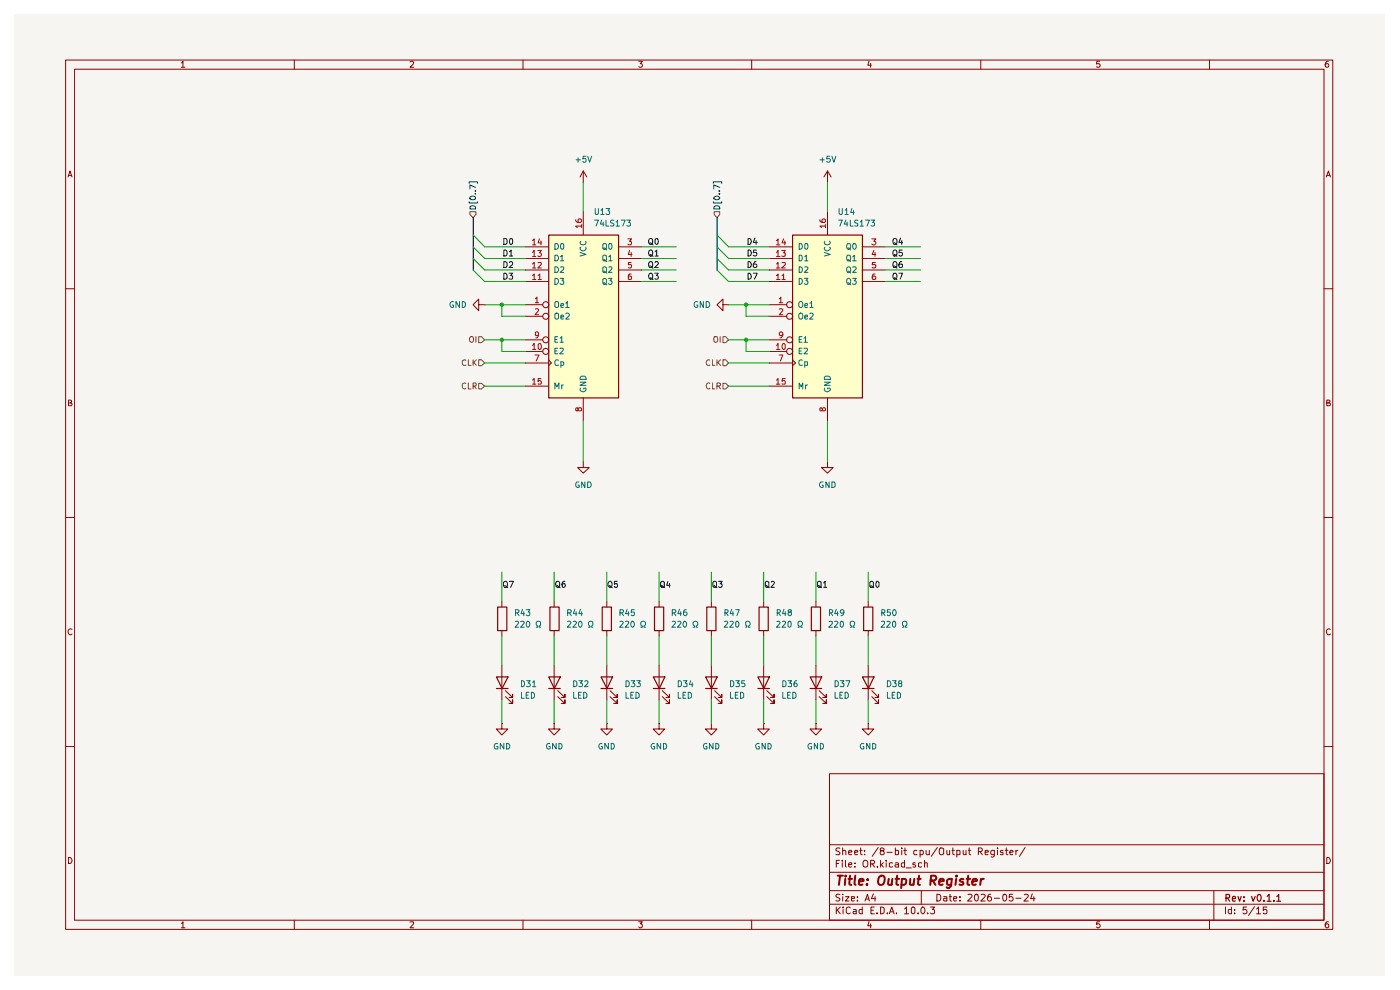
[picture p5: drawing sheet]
<svg xmlns="http://www.w3.org/2000/svg" width="297mm" height="210mm" viewBox="0 0 297 210" stroke-linecap="round" stroke-linejoin="round" font-family="sans-serif">
<path d="M3 3h290.7v203.9h-290.7z" fill="#f6f5f1"/>
<g fill="none" stroke="#8f0000" stroke-width=".21">
<path d="M13.9 12.7h268.8v184.4h-268.8zM15.8 14.7h265.1v180.5h-265.1zM38.5 13.3h.1l.2-.3v1.3M38.5 14.3h.7M62.4 12.7v2M87 13.2l.5-.2 .3 .2-.1 .4-.7 .7h.8M111 12.7v2M135.5 13h.8l-.5 .5 .4 .1v.6h-.7M159.5 12.7v2M184.4 12.9l-.3 .9h.8M184.7 13.4v.9M208.1 12.7v2"/>
<path d="M233.3 13h-.6l-.1 .6h.7v.6h-.7M256.6 12.7v2M281.8 13a.71 .71 0 0 0-.7 .5 .71 .71 0 0 0 .3 .8l.4-.1v-.6l-.4-.1-.3 .3M14.4 37.5l.5-1.2 .4 1.2M14.5 37.2h.7M281.4 37.5l.4-1.2 .4 1.2M281.5 37.2h.6M13.9 61.3h1.9M280.9 61.3h1.8M14.5 85.5h.4l.3-.3-.2-.3h-.5v1.2h.6l.2-.5-.4-.1M281.5 85.5h.4l.2-.3-.1-.3h-.5v1.2h.6l.1-.5-.3-.1M13.9 109.8h1.9"/>
<path d="M280.9 109.8h1.8M15.3 133.5a.59 .59 0 0 0-.9 .5 .59 .59 0 0 0 .8 .6l.1-.1M282.2 133.5a.59 .59 0 0 0-.8 .5 .59 .59 0 0 0 .7 .6l.1-.1M13.9 158.4h1.9M280.9 158.4h1.8M176 164.1h104.9v31.1h-104.9zM176 179.2h104.9M178.2 180l-.6-.1-.3 .2 .1 .4 .8 .4-.1 .3h-.8M178.8 179.9v1.4M182.6 179.9v1.2l.3 .2M186.3 179.8l-1.3 1.8M189.9 179.9v1.4"/>
<path d="M191.3 179.9v.1M192 179.9v1.2l.3 .2M198.8 179.8l-1.2 1.8M202.1 179.9v1.2l.4 .2M205.6 179.9v1.2l.3 .2M211.6 179.9v.1M213.5 179.9v1.2l.3 .2M217.5 179.8l-1.2 1.8M14.5 181.9a.65 .65 0 0 1 .8 .6 .65 .65 0 0 1-.8 .7zM38.5 195.9l.3-.4v1.3M38.5 196.8h.7M62.4 195.2v1.9"/>
<path d="M87 195.6l.7-.1 .1 .3-.8 1h.8M111 195.2v1.9M135.5 195.5h.8l-.5 .5 .5 .2-.1 .5-.5 .1-.2-.2M159.5 195.2v1.9M176 191.8h104.9M176 188.9h104.9M176 185h104.9M177.4 192.4v1.4M177.4 183.2h.5M177.6 193l.7 .8M178.1 182.5h-.7v1.4M178.2 189.8h-.8l-.1 .3 .8 .4 .1 .4-.3 .2-.6-.1"/>
<path d="M178.3 192.4l-.9 .8M178.7 182.5v.2M178.7 183v.9M178.8 189.7v.1M178.8 180.5l.4-.1 .2 .1v.8M178.8 190.2v.9M178.9 192.4v.2M178.9 192.9v.9M179.4 190.2h.7l-.7 .9h.7M179.4 182.5v1.3l.1 .1M180 183.4l.7-.1-.2-.3-.5 .2v.6l.3 .1 .3-.1M180 180.8l.7-.1-.2-.3-.5 .1v.6l.3 .2 .3-.1"/>
<path d="M180.4 192.6l-.4-.2-.5 .3 .1 1 .4 .1 .4-.1M180.6 190.6l.7-.1-.1-.3h-.6v.8h.6M181.1 192.9h.5v.9M181.3 180.8l.7-.1-.2-.3h-.3l-.2 .1v.6l.2 .2 .4-.1M181.4 183.8v.1M181.4 183.1v.1M181.6 193.2l-.5 .1-.1 .2 .1 .3h.5M181.9 191v.1M181.9 190.2v.2M182.4 180.4h.5M182.9 192.9h-.5l-.2 .7a.45 .45 0 0 0 .7 .2M182.9 192.4v1.4"/>
<path d="M183.2 182.7l.5-.2a.75 .75 0 0 1 .4 .8 .75 .75 0 0 1-.7 .6l-.1-.1a.99 .99 0 0 1-.1-1.1zM183.4 181.2v.1M183.4 180.5h.1M183.5 191.1l.5-1.4 .4 1.4M183.7 190.7h.7M184.4 195.4l-.3 1h.8M184.7 183.3h.6l.2-.3v-.3l-.2-.2h-.6v1.4M184.7 196v.8M184.8 193.1h.5M185 183.3l.5 .6M185.3 189.6l-.4 1h.9M185.5 192.4h-.7v1.4h.7"/>
<path d="M185.6 190.2v.9M186 193.7v.1M186.1 183.8v.1M186.8 192.4h.4l.4 .3v.8l-.4 .3h-.4zM186.8 182.5v1.4M187 180.5h-.2l-.1-.3 .1-.2a.48 .48 0 0 1 .8 .2l-.2 .3h-.6a.47 .47 0 0 0 .1 .8 .47 .47 0 0 0 .7-.2l-.1-.5-.3-.1M187 183.4l.4 .5M187.4 183l-.6 .5M188 182.5v.2M188 183v.9M188.2 180.8h1.1M188.3 193.7v.1"/>
<path d="M188.7 193.8l.5-1.4 .5 1.4M188.8 193.4h.7M189.4 183.1h-.7v.7h.7M189.9 183.1l.5-.1 .2 .2v.7M189.9 180.5h.7v.7h-.7M190.2 193.7v.1M190.6 183.3l-.7 .1v.2l.2 .3 .5-.1M191.3 180.4v.9M191.7 180.4h.6M191.9 192.8l.4-.4v1.4M191.9 183.1l-.4-.1-.3 .3 .1 .5h.6M191.9 193.8h.8"/>
<path d="M191.9 182.5v1.4M192.2 184.1h1.1M193.3 192.7l.4-.3 .4 .3v.9l-.3 .2-.5-.2zM194.2 183.1h-.5v.3h.4l.2 .4-.2 .1-.4-.1M194.5 180.5l-.4-.1-.3 .2 .1 .6h.6M194.8 193.7v.1M195.2 180.5l.4-.1 .3 .2-.1 .6h-.6M195.2 180.4v1.4M195.4 188.9v2.9M195.5 183.1h-.6v.7h.6M195.7 192.4h.2a.8 .8 0 0 1 .3 .8 .8 .8 0 0 1-.5 .6 .89 .89 0 0 1 0-1.4zM196.1 183.1h.6v.8"/>
<path d="M196.1 182.5v1.4M196.5 180.4v.7l.2 .2 .4-.1M196.8 193.7v.1M197.1 180.4v.9M197.4 192.4h.8l-.4 .5 .4 .2v.6l-.2 .1h-.4l-.2-.1M198.7 189.7a.73 .73 0 0 1 .9 .7 .73 .73 0 0 1-.9 .7zM199.3 180l.3-.1 .6 .1v1.1l-.3 .2-.6-.2zM200.2 190.2h.6l.1 .9M200.9 190.5l-.7 .1v.4h.7M200.9 180.4v.7l.1 .2 .5-.1M201.4 190.2h.5M201.5 180.4v.9"/>
<path d="M201.5 189.7v1.3l.4 .1M202 180.4h.5M202.3 190.6l.7-.1-.1-.3h-.5l-.1 .2v.6l.2 .1 .4-.1M203 180.5h.7v.7h-.7M203 180.4v1.4M203.7 191v.1M203.7 190.2v.2M204.3 180.4v.7l.2 .2 .4-.1M204.9 180.4v.9M205.4 189.8l.5-.1 .3 .4-.9 1h.9M205.4 180.4h.5M206.9 189.8h.5a1.01 1.01 0 0 1-.2 1.3 .87 .87 0 0 1-.3-1.3z"/>
<path d="M207.6 180.6h.5l.3-.2v-.3l-.3-.2h-.5v1.4M207.9 180.6l.5 .7M208.1 195.2v1.9M208.1 189.8h.8l.1 .3-.9 1h.9M209 180.8l.7-.1-.1-.2h-.6v.7h.6M210.2 189.7a.57 .57 0 0 0-.7 .6v.6l.3 .2h.3l.2-.2v-.4l-.2-.3h-.3l-.3 .3M210.9 180.4v1.2a.45 .45 0 0 1-.6 .1M210.9 180.5l-.4-.1-.3 .2 .1 .6h.6M210.9 190.5h1.1M211.6 180.4v.9M212.8 189.8l.3-.1a.73 .73 0 0 1 .5 .7 .73 .73 0 0 1-.5 .7l-.3-.1-.1-.5zM212.8 180.5l-.3-.1-.3 .1 .1 .3 .5 .1v.3h-.6"/>
<path d="M213.2 180.4h.6M214.2 180.8l.7-.1-.1-.3h-.4l-.2 .1v.6l.2 .2 .4-.1M214.8 189.7h-.6l-.1 .7 .6-.2 .2 .3v.4l-.2 .2-.6-.1M215.5 190.5h1.1M215.5 180.4v.9M215.9 180.4l-.4 .2M217.3 189.8h.8v.3l-.9 1h.9M219 189.6l-.4 1h1M219.3 190.2v.9M233.3 195.5h-.6l-.1 .6 .2-.1h.3l.3 .2v.3l-.3 .3h-.3l-.2-.2M256.6 195.2v1.9M257.5 188.9v6.3"/>
<path d="M260 192.4v1.4M261.2 192.9h-.5l-.1 .3v.4l.2 .2h.4M261.2 192.4v1.4M261.9 193.7v.1M261.9 192.9v.2M264.5 192.4h-.7l-.1 .7 .2-.2 .5 .1 .1 .6-.3 .2h-.3l-.2-.1M266.1 192.3l-1.2 1.9M266.6 192.8l.4-.4v1.4M266.6 193.8h.8M268.8 192.4h-.8v.7l.2-.2 .5 .1 .1 .7-.3 .1h-.3l-.2-.1M281.5 181.9a.65 .65 0 0 1 .7 .6 .65 .65 0 0 1-.7 .7zM281.8 195.5h-.4l-.3 .5v.5l.3 .3 .4-.1v-.7h-.4l-.3 .2"/>
</g>
<g fill="none" stroke="#8f0000" stroke-width=".25">
<path d="M260.1 190.5l.7-.1 .1-.6-.8-.1v1.5M260.4 190.5l.5 .7M261.4 190.7l.7-.1-.1-.4h-.5l-.1 .7 .2 .3 .4-.1M262.6 190.2l.4 1 .3-1M263.9 191v.2M263.9 190.2v.2M265.5 190.2l.3 1 .5-1M266.9 189.8l.1-.1a.76 .76 0 0 1 .6 .8 .76 .76 0 0 1-.6 .7 1.01 1.01 0 0 1-.1-1.4zM268.1 191v.2M268.8 190.2l.4-.5v1.5M268.8 191.2h.9M270.3 191v.2"/>
<path d="M270.8 190.2l.5-.5v1.5M270.8 191.2h.9"/>
</g>
<g fill="none" stroke="#8f0000" stroke-width=".42">
<path d="M177.7 185.8h1.1M178.2 185.8l-.2 1.9M179.3 186.4l-.1 1.3M179.4 185.8v.1M180 186.4h.8M180.3 185.8l-.1 1.6 .4 .3M181.4 185.8l-.1 1.6 .2 .3M182.2 187l1-.1-.1-.4a.6 .6 0 0 0-.8 .2v.9h.7M184 187.5l-.1 .2-.1-.1 .2-.1-.1 .2M184.1 186.5v.2M186.5 186a.7 .7 0 0 1 1.1 0 1.36 1.36 0 0 1-.6 1.7l-.5-.1a1.33 1.33 0 0 1 0-1.6zM188.5 186.4l-.1 1a.49 .49 0 0 0 .8 .1"/>
<path d="M189.3 186.4l-.2 1.3M190 186.4h.7M190.3 185.8l-.1 1.6 .4 .3M191.3 186.5a.6 .6 0 0 1 1 .3l-.1 .6a.65 .65 0 0 1-.9 .2M191.3 186.4l-.1 2M193.1 186.4l-.1 1.2 .5 .1 .3-.2M194 186.4l-.2 1.3M194.6 186.4h.7M195 185.8l-.3 1.6 .5 .3M197.4 186.8l1-.1 .2-.3-.1-.5-.2-.1h-.8l-.1 1.9M197.9 186.8l.6 .9M199.2 187l1-.1-.1-.4a.6 .6 0 0 0-.8 .2v.9h.7"/>
<path d="M201.9 186.4l-.1 1.6-.5 .4h-.3l-.2-.2M201.9 186.5a.72 .72 0 0 0-1 .3v.7l.3 .2 .6-.1M202.9 186.4l-.2 1.3M202.9 185.8v.1l.1-.1h-.1v.1M204.4 186.5a.48 .48 0 0 0-.8 .3l.3 .2 .4 .1 .1 .3a.6 .6 0 0 1-.9 .2M205.1 186.4h.7M205.4 185.8l-.2 1.6 .4 .3M206.2 187l1.1-.1-.1-.4a.6 .6 0 0 0-.9 .2v.9h.7M208.1 186.4l-.2 1.3M208.7 186.4l-.4 .1-.2 .3"/>
</g>
<g fill="#ffffc9">
<path d="M116.4 49.8h14.8v34.6h-14.8z"/>
<path d="M168.1 49.8h14.8v34.6h-14.8z"/>
</g>
<path d="M153.4 71.4h.6l.6 .7-.6 .6h-.6z" fill="#f6f5f1"/>
<g fill="none" stroke="#7c6100" stroke-width=".21">
<path d="M152.8 71.4v1.2M153.4 71.4h.6l.6 .7-.6 .6h-.6z"/>
<circle cx="151.8" cy="72" r=".58"/>
</g>
<path d="M153.4 64.6v-1.1l-1.3 1.1 1.3 1.3v-1.3h1.2M154.6 64.6h.1" fill="none" stroke="#8f0000" stroke-width=".21"/>
<g fill="none" stroke="#0c0c0c" stroke-width=".21">
<path d="M137.7 50.8l.5-.2a.86 .86 0 0 1 0 1.3 .46 .46 0 0 1-.6-.5zM137.7 53.2l.5-.2a.86 .86 0 0 1 0 1.3 .46 .46 0 0 1-.6-.4zM137.9 51.5l.7 .4M137.9 54l.7 .4M139 53.4l.3-.4v1.3M139 54.3h.7M139.1 50.7l.3-.1a.78 .78 0 0 1-.2 1.3l-.2-.3zM158.7 57.9a.64 .64 0 0 1 .7 .7 .64 .64 0 0 1-.7 .6zM158.7 55.5a.64 .64 0 0 1 .7 .6 .64 .64 0 0 1-.7 .7zM158.7 50.6a.64 .64 0 0 1 .7 .6 .64 .64 0 0 1-.7 .7zM158.7 53a.64 .64 0 0 1 .7 .7 .64 .64 0 0 1-.7 .6zM159.8 57.9h.8l-.5 1.3"/>
<path d="M160.1 50.5l-.3 .9h.8M160.4 55.5a.72 .72 0 0 0-.6 .5 .72 .72 0 0 0 .3 .8l.4-.1a.42 .42 0 0 0-.1-.6 .42 .42 0 0 0-.5 0l-.1 .2M160.4 51v.9M160.5 53h-.6l-.1 .6 .6-.1 .2 .6-.3 .2-.5-.2"/>
</g>
<path d="M151.5 44.9h1.2v.6l-.6 .7-.6-.7z" fill="#f6f5f1"/>
<path d="M151.5 44.9h1.2v.6l-.6 .7-.6-.7z" fill="none" stroke="#7c6100" stroke-width=".21"/>
<path d="M151.3 38.9v-.3h1.8v.3M152.7 39.7l-1.3-.5v.9M151.3 42.8v.2h1.8v-.2M151.4 41.9a.71 .71 0 0 1 .7-.3 .71 .71 0 0 1 .6 .4 .71 .71 0 0 1-.7 .4 .71 .71 0 0 1-.6-.5zM151.6 43.7h.9l.2 .6h-1.3zM152.5 41.1h.2M152.5 40.5h.2" fill="none" stroke="#00008f" stroke-width=".21"/>
<g fill="none" stroke="#8f0000" stroke-width=".21">
<path d="M175.6 38.7h.1M175.6 36.3l-.8 1.2M175.6 36.3l.7 1.2M175.6 36.3v2.4M111.5 52.4h4.9M111.5 54.8h4.9M111.5 57.3h4.9M111.5 59.7h4.9M123.7 44.9v4.9M131.2 52.4h4.9M131.2 54.8h4.9M131.2 57.3h4.9"/>
<path d="M131.2 59.7h4.9M101.6 64.6v-1.1l-1.2 1.1 1.2 1.3v-1.3h1.2M102.8 64.6h.1M111.5 64.6h3.6M111.5 67.1h3.6M111.5 77h4.9M111.5 72.1h3.6M111.5 74.5h3.6M116.4 76.3l.6 .7-.6 .6M111.5 81.9h4.9M123.7 97.9v1.3h1.3l-1.3 1.2-1.2-1.2h1.2M123.7 97.9h.1"/>
<path d="M123.7 84.4v4.9M106.5 127.5v1.2M106.5 133.7v1.2M117.6 127.5v1.2M117.6 133.7v1.2M128.7 127.5v1.2M128.7 133.7v1.2M139.8 127.5v1.2M139.8 133.7v1.2M150.9 127.5v1.2M150.9 133.7v1.2M162 127.5v1.2"/>
<path d="M162 133.7v1.2M173.1 127.5v1.2M173.1 133.7v1.2M184.2 127.5v1.2M184.2 133.7v1.2M106.5 153.5v1.1h1.2l-1.2 1.3-1.2-1.3h1.2M106.5 153.5h.1M106.5 141.1v7.4M107.2 147.8l1.5 1.4v-.7v.7h-.7M107.2 146.5l1.5 1.4v-.6v.6h-.7M117.6 153.5v1.1h1.2l-1.2 1.3-1.2-1.3h1.2M117.6 153.5h.1"/>
<path d="M117.6 141.1v7.4M118.3 147.8l1.5 1.4v-.7v.7h-.7M118.3 146.5l1.5 1.4v-.6v.6h-.7M128.7 153.5v1.1h1.2l-1.2 1.3-1.2-1.3h1.2M128.7 153.5h.1M128.7 141.1v7.4M129.4 147.8l1.5 1.4v-.7v.7h-.7M129.4 146.5l1.5 1.4v-.6v.6h-.7M139.8 153.5v1.1h1.2l-1.2 1.3-1.2-1.3h1.2M139.8 153.5h.1M139.8 141.1v7.4M140.5 147.8l1.5 1.4v-.7v.7h-.7"/>
<path d="M140.5 146.5l1.5 1.4v-.6v.6h-.7M150.9 153.5v1.1h1.2l-1.2 1.3-1.3-1.3h1.3M150.9 153.5h.1M150.9 141.1v7.4M151.6 147.8l1.5 1.4v-.7v.7h-.7M151.6 146.5l1.5 1.4v-.6v.6h-.7M162 153.5v1.1h1.2l-1.2 1.3-1.3-1.3h1.3M162 153.5h.1M162 141.1v7.4M162.7 147.8l1.5 1.4v-.7v.7h-.8M162.7 146.5l1.5 1.4v-.6v.6h-.8M173.1 153.5v1.1h1.2l-1.2 1.3-1.3-1.3h1.3"/>
<path d="M173.1 153.5h.1M173.1 141.1v7.4M173.8 147.8l1.5 1.4v-.7v.7h-.8M173.8 146.5l1.5 1.4v-.6v.6h-.8M184.2 153.5v1.1h1.2l-1.2 1.3-1.3-1.3h1.3M184.2 153.5h.1M184.2 141.1v7.4M184.9 147.8l1.5 1.4v-.7v.7h-.8M184.9 146.5l1.5 1.4v-.6v.6h-.8"/>
<circle cx="115.8" cy="74.5" r=".64"/>
<circle cx="115.8" cy="67.1" r=".64"/>
<circle cx="115.8" cy="72.1" r=".64"/>
<circle cx="115.8" cy="64.6" r=".64"/>
</g>
<g fill="none" stroke="#0c0c0c" stroke-width=".21">
<path d="M106.9 57.9h.3l.4 .4v.7l-.4 .2h-.3zM106.9 55.5h.3l.4 .3v.6l-.4 .4h-.3zM108 57.9h.7l-.4 .6h.4v.6h-.7M108.1 55.7l.1-.2 .5 .1v.5l-.7 .7h.7M137.7 55.7l.5-.2a.86 .86 0 0 1 0 1.3 .46 .46 0 0 1-.6-.5zM137.8 58l.4-.1a.86 .86 0 0 1 0 1.3 .46 .46 0 0 1-.6-.4zM137.9 56.4l.7 .4M137.9 59h.2l.5 .3M138.9 57.9h.8l-.5 .6 .5 .2-.1 .4h-.7M139 55.7l.4-.2 .3 .4-.8 .9h.8M106.9 123.5l.5-.2a.86 .86 0 0 1 0 1.3 .46 .46 0 0 1-.6-.4zM107.1 124.2l.6 .5"/>
<path d="M108.1 123.3h.8l-.6 1.3M118 123.5l.5-.2a.86 .86 0 0 1 0 1.3 .46 .46 0 0 1-.6-.4zM118.1 124.2l.7 .5M119.8 123.3l-.4 .1-.2 .2v.8l.2 .2 .4-.1v-.7h-.5l-.1 .3M129.1 123.5l.5-.2a.86 .86 0 0 1 0 1.3l-.4-.1a.74 .74 0 0 1-.1-1zM129.2 124.2l.7 .5M130.9 123.3h-.6v.6l.6-.1a.45 .45 0 0 1 0 .6 .45 .45 0 0 1-.6 .1v-.1M140.2 123.5l.2-.2 .5 .2v.9l-.2 .2-.5-.2zM140.3 124.2l.7 .5M141.7 123.3l-.3 .9h.8M142 123.7v.9"/>
</g>
<g fill="none" stroke="#8f0000" stroke-width=".25">
<path d="M116.4 49.9h14.8v34.5h-14.8zM105.6 128.8h1.9v5h-1.9zM116.7 128.8h1.9v5h-1.9zM127.8 128.8h1.9v5h-1.9zM138.8 128.8h2v5h-2zM149.9 128.8h2v5h-2zM161 128.8h2v5h-2zM172.1 128.8h2v5h-2zM183.2 128.8h2v5h-2zM105.3 143.6h2.5l-1.3 2.4zM105.3 146h2.5M116.4 143.6h2.5l-1.3 2.4z"/>
<path d="M116.4 146h2.5M127.5 143.6h2.5l-1.2 2.4zM127.5 146h2.5M138.6 143.6h2.4l-1.1 2.4zM138.6 146h2.4M149.7 143.6h2.4l-1.1 2.4zM149.7 146h2.4M160.8 143.6h2.4l-1.2 2.4zM160.8 146h2.4M171.9 143.6h2.4l-1.2 2.4zM171.9 146h2.4M183 143.6h2.4l-1.2 2.4z"/>
<path d="M183 146h2.4"/>
</g>
<g fill="none" stroke="#b20000" stroke-width=".21">
<path d="M113 58.5l.3-.4v1.2M113 56l.3-.3v1.1M113 53.5l.3-.4v1.3M113 51l.3-.3v1.2M113 59.3h.7M113 56.8h.7M113 54.4h.7M113 51.9h.7M114.1 53.1h.7l-.4 .5 .4 .1v.6h-.7M114.2 58.5l.3-.4v1.2M114.2 55.7h.6v.3l-.7 .8h.7M114.2 59.3h.6"/>
<path d="M114.4 50.7l-.2 .8h.7M114.8 51.1v.8M122.1 46.6a.55 .55 0 0 0 .5 .6h.5l.3-.3v-.2l-.3-.3h-.3l-.2 .2v.4l.2 .2M123.4 48h-1.3l.4 .3M123.4 47.6v.7M133.2 50.7h.8l-.4 .5 .4 .2-.1 .5h-.5l-.2-.1M133.6 53.1l-.3 .9h.8M133.9 55.7h-.6v.5l.4-.1 .3 .2-.1 .5h-.6M133.9 58.1h-.4l-.2 .3v.8h.6v-.6l-.4-.1-.2 .3M133.9 53.5v.9M113 73.3l.3-.5v1.3M113 74.1h.7"/>
<path d="M113.5 75.3h.8l-.6 1.3M113.6 63.4l.3-.4v1.2M113.6 65.6l.4-.1 .3 .3-.8 1h.8M113.6 64.2h.7M114.3 70.9l-.1 .3-.6-.1v-.5l.1-.2 .5 .2a.85 .85 0 0 1-.3 1.1h-.2M114.4 72.8a.71 .71 0 0 1 .5 .7 .71 .71 0 0 1-.4 .6l-.3-.2v-.8zM113 80.6l.3-.3v1.2M113 81.5h.7M114.8 80.3h-.6v.6l.1-.2 .5 .1v.7l-.6-.1M122.6 86.7l.3-.2h.2l.3 .2-.2 .5h-.4l-.2-.2v-.4h-.4v.6h.3l.1-.2"/>
</g>
<g fill="none" stroke="#006f6f" stroke-width=".21">
<path d="M117.7 59a.65 .65 0 0 1 .8 .7 .65 .65 0 0 1-.8 .6zM117.7 56.6a.66 .66 0 0 1 .7 .4 .66 .66 0 0 1-.2 .8h-.5zM117.7 54.1h.5l.2 .3 .1 .4-.3 .5h-.5zM117.7 51.7h.5a.66 .66 0 0 1 .2 .8 .66 .66 0 0 1-.7 .4zM118.8 59h.8l-.4 .6h.4v.5l-.2 .2h-.4l-.2-.2M118.9 56.7h.7v.4l-.8 .7h.8M118.9 54.5l.3-.4v1.2M118.9 55.3h.7M119 51.8l.4-.1 .2 .2v.7a.35 .35 0 0 1-.4 .3 .35 .35 0 0 1-.3-.5zM123.1 53.5l1.2 .5-1.2 .3M123.2 52.4l-.1 .2a.6 .6 0 0 0 .6 .6 .6 .6 0 0 0 .5-.8M123.2 51.2l-.1 .2a.65 .65 0 0 0 .6 .5 .65 .65 0 0 0 .6-.5l-.1-.2"/>
<path d="M127.9 54.3l.2-.2h.4l.1 .2v.9l-.1 .1h-.4l-.2-.1zM127.9 56.8l.2-.2 .5 .2v.8l-.1 .2h-.4l-.2-.2zM127.9 59.2l.2-.2 .5 .2v.9l-.2 .2h-.3l-.2-.2zM128.1 52.6h.2l.4 .4M128.1 51.7h.4l.1 .2v.8l-.2 .2-.5-.2v-.8zM128.1 55.1l.6 .4M128.1 57.5l.6 .4M128.1 60l.6 .4M129.1 59h.7l-.4 .6h.3l.1 .1-.1 .5-.5 .1-.1-.2M129.2 54.5l.3-.4v1.2M129.2 56.7l.4-.1 .2 .3-.7 .9h.7M129.2 55.3h.6"/>
<path d="M129.3 51.7h.4a.86 .86 0 0 1-.1 1.2l-.4-.3v-.7zM117.7 64.1l.3-.1 .5 .1v1l-.3 .1-.5-.1zM117.7 66.6l.3-.2 .5 .2v.9l-.3 .2-.5-.2zM117.7 72h.4M117.7 74.5h.4M118.3 71.4h-.6v1.2h.6M118.3 73.9h-.6v1.2h.6M118.5 76.4h-.1a.45 .45 0 0 0-.7 .2v.7l.2 .2 .6-.1M118.8 71.7l.4-.3v1.2M118.8 74l.6-.1 .1 .3-.8 .9h.8M118.8 72.6h.7M119 64.8l.6-.1-.2-.3-.4 .1v.6h.5"/>
<path d="M119 67.3l.6-.1-.2-.4-.4 .1v.7h.5M119 77.5h.4l.2-.2v-.4l-.2-.2h-.4v1.2M120 64.3h.2l.1-.3v1.2M120 66.6l.2-.2h.3l.3 .3-.1 .3-.7 .7h.8M120 65.2h.8M123.1 80l.3-.2h.6a.52 .52 0 0 1 .3 .7h-1.2zM117.7 82.5v-1.3l.4 .9 .5-.9v1.3M119.2 81.7v.8M119.5 81.7l-.3 .2M123.1 81.1h1.2l-1.2 .6h1.2M123.1 82.3v.2a.6 .6 0 0 0 .6 .6 .6 .6 0 0 0 .5-.8h-.4v.2"/>
</g>
<path d="M101.6 71.4h.5l.7 .7-.7 .6h-.5z" fill="#f6f5f1"/>
<g fill="none" stroke="#7c6100" stroke-width=".21">
<path d="M101 71.4v1.2M101.6 71.4h.5l.7 .7-.7 .6h-.5z"/>
<circle cx="100" cy="72" r=".57"/>
</g>
<path d="M101.6 76.3h.5l.7 .7-.7 .6h-.5z" fill="#f6f5f1"/>
<path d="M98.8 76.4l-.3-.1-.4 .3v.7l.2 .2 .5-.1M99.4 76.3v1.2h.5M100.4 76.3v1.2M100.5 76.8l.5 .7M101 76.3l-.6 .7M101.6 76.3h.5l.7 .7-.7 .6h-.5z" fill="none" stroke="#7c6100" stroke-width=".21"/>
<path d="M101.6 81.3h.5l.7 .6-.7 .6h-.5z" fill="#f6f5f1"/>
<path d="M98.8 81.3l-.3-.1-.4 .4 .1 .7 .3 .2 .3-.2M99.4 81.2v1.3h.5M100.4 81.9l.6-.1v-.5l-.6-.1v1.3M100.6 81.9l.4 .6M101.6 81.3h.5l.7 .6-.7 .6h-.5z" fill="none" stroke="#7c6100" stroke-width=".21"/>
<path d="M99.7 44.9h1.3v.6l-.6 .7-.7-.7z" fill="#f6f5f1"/>
<path d="M99.7 44.9h1.3v.6l-.6 .7-.7-.7z" fill="none" stroke="#7c6100" stroke-width=".21"/>
<path d="M99.5 38.9v-.3h1.8v.3M100.9 39.7l-1.2-.5v.9M99.5 42.8v.2h1.8v-.2M99.7 43.9a.66 .66 0 0 1 .7-.2 .66 .66 0 0 1 .5 .6h-1.2zM99.7 41.9a.64 .64 0 0 1 .7-.3 .64 .64 0 0 1 .5 .6 .77 .77 0 0 1-1.2-.2zM100.8 41.1h.1M100.8 40.5h.1" fill="none" stroke="#00008f" stroke-width=".21"/>
<g fill="none" stroke="#8f0000" stroke-width=".21">
<path d="M123.7 38.7h.1M123.7 36.3l-.6 1.2M123.7 36.3l.8 1.2M123.7 36.3v2.4M163.2 52.4h4.9M163.2 54.8h4.9M163.2 57.3h4.9M163.2 59.7h4.9M175.6 44.9v4.9M182.9 52.4h4.9M182.9 54.8h4.9M182.9 57.3h4.9"/>
<path d="M182.9 59.7h4.9M163.2 64.6h3.7M163.2 67.1h3.7M163.2 77h4.9M163.2 72.1h3.7M163.2 74.5h3.7M168.1 76.3l.7 .7-.7 .6M163.2 81.9h4.9M175.6 84.4v4.9"/>
<circle cx="167.5" cy="64.6" r=".64"/>
<circle cx="167.5" cy="72.1" r=".64"/>
<circle cx="167.5" cy="67.1" r=".64"/>
<circle cx="167.5" cy="74.5" r=".64"/>
</g>
<g fill="none" stroke="#0c0c0c" stroke-width=".21">
<path d="M106.9 53h.3l.4 .4v.6l-.4 .3h-.3zM106.9 50.6h.3l.4 .3v.6l-.4 .4h-.3zM108.1 53.4l.3-.4v1.3M108.1 54.3h.6M108.2 50.7l.3-.1 .2 .2v.8l-.2 .3-.3-.2zM189.5 53.2l.2-.2a.46 .46 0 0 1 .6 .5v.4a.46 .46 0 0 1-.6 .4 .9 .9 0 0 1-.2-1.1zM189.5 50.8l.2-.2a.46 .46 0 0 1 .6 .4v.4a.46 .46 0 0 1-.6 .5 .9 .9 0 0 1-.2-1.1zM189.6 58l.3-.1a.73 .73 0 0 1 0 1.3h-.2a.86 .86 0 0 1-.1-1.2zM189.7 59h.2l.4 .3M189.7 54l.6 .4M189.7 51.5l.6 .4M189.7 56.4l.6 .4"/>
<path d="M189.7 55.5a.46 .46 0 0 1 .6 .4v.4a.46 .46 0 0 1-.6 .5 .86 .86 0 0 1 0-1.3zM190.7 57.9h.8l-.5 1.3M191 50.5l-.3 .9h.8M191.3 55.5a.72 .72 0 0 0-.6 .5 .72 .72 0 0 0 .3 .8l.4-.1a.42 .42 0 0 0-.1-.6 .42 .42 0 0 0-.5 0l-.1 .2M191.3 51v.9M191.4 53h-.6l-.1 .6 .6-.1 .2 .6-.3 .2h-.3l-.2-.2M151.3 123.5l.2-.2 .5 .2v.9l-.2 .2-.5-.2zM151.4 124.2l.7 .5M152.4 123.3h.8l-.4 .5h.3v.7l-.5 .1-.2-.2M162.3 123.5l.3-.2 .5 .2v.9l-.2 .2-.6-.2zM162.5 124.2l.7 .5M163.6 123.5l.4-.2 .3 .3-.8 1h.8"/>
<path d="M173.4 123.5l.3-.2 .5 .2v.9l-.3 .2-.5-.2zM173.6 124.2l.7 .5M174.7 123.6l.3-.3v1.3M174.7 124.6h.7M184.5 123.5l.3-.2 .5 .2v.9l-.3 .2-.5-.2zM184.7 124.2l.7 .5M186 123.3l.5 .3v.7l-.3 .3a.75 .75 0 0 1-.2-1.3z"/>
</g>
<path d="M168.1 49.9h14.9v34.5h-14.9z" fill="none" stroke="#8f0000" stroke-width=".25"/>
<g fill="none" stroke="#b20000" stroke-width=".21">
<path d="M164.7 58.5l.4-.4v1.2M164.7 56l.4-.3v1.1M164.7 53.5l.4-.4v1.3M164.7 51h.2l.2-.3v1.2M164.7 59.3h.8M164.7 56.8h.8M164.7 54.4h.8M164.7 51.9h.8M165.8 53.1h.8l-.4 .5 .4 .1v.6h-.8M165.9 58.5l.3-.4v1.2M165.9 55.7h.6l.1 .5-.8 .6h.8M165.9 59.3h.7"/>
<path d="M166.2 50.7l-.3 .8h.8M166.5 51.1v.8M173.9 46.6a.55 .55 0 0 0 .6 .6l.5-.1 .1-.4-.2-.3h-.3l-.2 .3v.2l.2 .3M175.1 48h-1.2l.4 .3M175.1 47.6v.7M184.9 50.7h.9l-.4 .5 .3 .1 .1 .4-.3 .2-.6-.1M185.4 53.1l-.4 .9h.8M185.6 58.1l-.4 .1-.2 .8 .3 .3 .4-.1 .1-.4-.3-.3h-.2l-.3 .3M185.6 53.5v.9M185.7 55.7h-.6l-.1 .5h.7v.6h-.7M164.7 73.3l.4-.5v1.3M164.7 74.1h.8"/>
<path d="M165.3 63.4l.3-.4v1.2M165.3 65.6l.5-.1 .3 .2-.8 1.1h.8M165.3 75.3h.8l-.5 1.3M165.3 64.2h.8M166.1 70.9l-.2 .3h-.4l-.2-.6 .3-.2h.2l.3 .2-.1 .7-.2 .3-.3 .1M166.1 72.9l.2-.1 .3 .3v.8l-.2 .1a.6 .6 0 0 1-.6-.4 .6 .6 0 0 1 .3-.7zM164.7 80.6l.4-.3v1.2M164.7 81.5h.8M166.6 80.3h-.6l-.1 .6 .2-.2h.3l.2 .2v.5h-.7M174.5 86.7a.35 .35 0 0 1 .3-.2 .35 .35 0 0 1 .3 .2l-.1 .5h-.5l-.1-.6h-.5l.1 .6 .5-.2"/>
</g>
<g fill="none" stroke="#006f6f" stroke-width=".21">
<path d="M169.5 59a.64 .64 0 0 1 .7 .7 .64 .64 0 0 1-.7 .6zM169.5 56.6a.66 .66 0 0 1 .7 .4 .66 .66 0 0 1-.2 .8h-.5zM169.5 54.1a.66 .66 0 0 1 .7 .5 .66 .66 0 0 1-.2 .7h-.5zM169.5 51.7h.5a.66 .66 0 0 1 .2 .7 .66 .66 0 0 1-.7 .5zM170.6 59h.8l-.4 .6h.3l.1 .1-.1 .5-.5 .1-.2-.2M170.7 56.7l.4-.1 .3 .3-.8 .9h.8M170.7 54.5l.4-.4v1.2M170.7 51.9l.2-.2h.3a.77 .77 0 0 1-.1 1.2l-.4-.3zM170.7 55.3h.7M174.9 53.5l1.2 .5-1.2 .3M175 52.4a.58 .58 0 0 0 .5 .8 .58 .58 0 0 0 .6-.8h-.1M175 51.2l-.1 .2a.6 .6 0 0 0 .7 .5 .6 .6 0 0 0 .5-.6l-.1-.1"/>
<path d="M179.8 51.7h.5a.77 .77 0 0 1-.2 1.2l-.3-.1a.87 .87 0 0 1 0-1.1zM179.8 54.1h.5l.1 .2 .1 .6-.2 .4h-.5l-.1-.1-.1-.6zM179.8 56.7h.5a.87 .87 0 0 1 0 1.1h-.5a.87 .87 0 0 1 0-1.1zM179.8 59.1h.5a.8 .8 0 0 1-.2 1.2h-.1a.77 .77 0 0 1-.2-1.2zM179.9 52.6h.2l.4 .4M179.9 55.1l.6 .4M179.9 57.5l.6 .4M179.9 60l.6 .4M180.9 54.5l.3-.4v1.2M180.9 56.7l.5-.1 .2 .2-.7 1h.7M180.9 59h.7l-.4 .6 .4 .1v.4l-.2 .2h-.3l-.2-.2M180.9 55.3h.7"/>
<path d="M181.1 51.7l.4 .1a.66 .66 0 0 1-.3 1.1 .84 .84 0 0 1-.1-1.2zM169.5 64.1l.3-.1 .4 .1 .1 .7-.3 .4-.5-.1zM169.5 72h.5M169.5 74.5h.5M169.6 66.5l.4-.1 .3 .4-.1 .7-.2 .2-.4-.1-.1-.3zM170.1 71.4h-.6v1.2h.6M170.1 73.9h-.6v1.2h.6M170.2 76.4l-.2-.1a.67 .67 0 0 0-.5 .5 .67 .67 0 0 0 .2 .7l.5-.1M170.6 71.7l.3-.3v1.2M170.6 74l.5-.1 .2 .1-.1 .4-.6 .7h.7M170.6 72.6h.7M170.7 64.8l.6-.1v-.2l-.4-.1-.2 .2v.5l.2 .1 .4-.1"/>
<path d="M170.7 67.3l.6-.1v-.3l-.4-.1-.2 .2v.5l.2 .2 .4-.1M170.7 77.5l.6-.1-.1-.7h-.5v1.2M171.8 64.3l.4-.3v1.2M171.8 66.6l.4-.2 .3 .4-.8 .9h.8M171.8 65.2h.7M175 80l.1-.2h.7a.52 .52 0 0 1 .3 .7h-1.2zM169.5 82.5v-1.3l.5 .9 .3-.9v1.3M170.9 81.7v.8M171.3 81.7l-.4 .2M174.9 81.1h1.2l-1.2 .6h1.2M175 82.3a.58 .58 0 0 0 .5 .8 .58 .58 0 0 0 .6-.8h-.5v.2"/>
</g>
<path d="M153.4 81.3h.6l.6 .6-.6 .6h-.6z" fill="#f6f5f1"/>
<path d="M150.6 81.3l-.2-.1a.64 .64 0 0 0-.6 .7 .64 .64 0 0 0 .6 .6l.2-.2M151.2 81.2v1.3h.5M152.1 81.9h.5l.3-.2-.1-.4-.7-.1v1.3M152.4 81.9l.5 .6M153.4 81.3h.6l.6 .6-.6 .6h-.6z" fill="none" stroke="#7c6100" stroke-width=".21"/>
<path d="M153.4 76.3h.6l.6 .7-.6 .6h-.6z" fill="#f6f5f1"/>
<path d="M150.6 76.4a.61 .61 0 0 0-.8 .3 .61 .61 0 0 0 .3 .8l.5-.1M151.2 76.3v1.2h.5M152.1 76.3v1.2M152.3 76.8l.6 .7M152.9 76.3l-.8 .7M153.4 76.3h.6l.6 .7-.6 .6h-.6z" fill="none" stroke="#7c6100" stroke-width=".21"/>
<path d="M175.6 97.9v1.3h1.1l-1.1 1.2-1.3-1.2h1.3M175.6 97.9h.1" fill="none" stroke="#8f0000" stroke-width=".21"/>
<path d="M100.4 46.2v11.1M152.1 46.2v11.1" fill="none" stroke="#00008f" stroke-width=".25"/>
<g fill="none" stroke="#00a000" stroke-width=".21">
<path d="M123.7 38.7v6.2M175.6 38.7v6.2M100.4 49.8l2.4 2.6h8.7M100.4 54.8l2.4 2.5h8.7M100.4 52.4l2.4 2.4h8.7M100.4 57.3l2.4 2.4h8.7M136.1 52.4h7.4M136.1 57.3h7.4M136.1 54.8h7.4M136.1 59.7h7.4M152.1 57.3l2.5 2.4h8.6M152.1 49.8l2.5 2.6h8.6"/>
<path d="M152.1 52.4l2.5 2.4h8.6M152.1 54.8l2.5 2.5h8.6M187.8 52.4h7.5M187.8 57.3h7.5M187.8 54.8h7.5M187.8 59.7h7.5M102.8 72.1h8.7M102.8 64.6h8.7M102.8 77h8.7M106.5 72.1v2.4h5M106.5 64.6v2.5h5M154.6 72.1h8.6"/>
<path d="M154.6 64.6h8.6M154.6 77h8.6M158.3 64.6v2.5h4.9M158.3 72.1v2.4h4.9M102.8 81.9h8.7M123.7 89.3v8.6M154.6 81.9h8.6M175.6 89.3v8.6M106.5 121.4v6.1M106.5 134.9v6.2M117.6 121.4v6.1M117.6 134.9v6.2"/>
<path d="M128.7 121.4v6.1M128.7 134.9v6.2M139.8 121.4v6.1M139.8 134.9v6.2M150.9 121.4v6.1M150.9 134.9v6.2M162 121.4v6.1M162 134.9v6.2M173.1 121.4v6.1M173.1 134.9v6.2M184.2 121.4v6.1M184.2 134.9v6.2"/>
<path d="M106.5 148.5v5M117.6 148.5v5M128.7 148.5v5M139.8 148.5v5M150.9 148.5v5M162 148.5v5M173.1 148.5v5M184.2 148.5v5"/>
</g>
<g fill="#00a000">
<circle cx="158.3" cy="72.1" r=".47"/>
<circle cx="106.5" cy="72.1" r=".47"/>
<circle cx="106.5" cy="64.6" r=".47"/>
<circle cx="158.3" cy="64.6" r=".47"/>
</g>
<g fill="none" stroke="#006f6f" stroke-width=".21">
<path d="M122.2 33.9h.9M122.6 33.5v.9M124.3 33.1h-.6v.6l.5-.1 .1 .6-.2 .2-.4-.2M124.7 33.1l.4 1.3 .4-1.3M173.9 33.9h1M174.5 33.5v.9M176.1 33.1h-.6l-.1 .6 .6-.1 .1 .6-.2 .2-.5-.2M176.5 33.1l.4 1.3 .4-1.3M126.1 46.7h.9l-.6 1.3M126.3 44.2v1.1l.1 .2 .5-.1 .1-.2v-1M127.5 44.6h.1l.2-.4v1.3M127.5 45.5h.6"/>
<path d="M127.6 46.7l-.2 .8h.7M128 47.1v.9M128.6 46.7v1.3h.6M128.6 44.2h.7l-.3 .5 .3 .1v.5l-.1 .2h-.5l-.1-.2M130.3 46.8l-.6-.1-.2 .2 .2 .4 .5 .1v.5h-.7M130.7 47.1l.3-.4v1.3M130.7 48h.7M131.8 46.7h.8l-.5 1.3M133 46.7h.7l-.3 .5 .3 .1v.6h-.7M177.9 46.7h.8l-.5 1.3M178 44.2v1l.3 .3 .4-.2v-1.1M179.3 44.6l.3-.4v1.3"/>
<path d="M179.3 45.5h.7M179.4 46.7l-.3 .8h.8M179.7 47.1v.9M180.4 46.7v1.3h.6M180.7 44.2l-.2 .9h.7M181.1 44.7v.8M182 46.8l-.4-.1-.3 .2 .1 .4 .6 .1v.5h-.7M182.5 47.1l.3-.4v1.3M182.5 48h.7M183.6 46.7h.8l-.5 1.3M184.8 46.7h.7l-.4 .5 .4 .2v.5h-.7M96.2 64h-.2a.64 .64 0 0 0-.6 .6 .64 .64 0 0 0 .6 .6l.2-.1v-.4h-.2"/>
<path d="M97.5 64v1.2l-.8-1.2v1.2M98.1 64a.64 .64 0 0 1 .7 .6 .64 .64 0 0 1-.7 .6zM147.9 64h-.2l-.4 .3 .1 .8 .3 .1 .2-.1 .1-.4h-.2M149.2 64v1.2l-.7-1.2v1.2M149.8 64a.65 .65 0 0 1 .8 .6 .65 .65 0 0 1-.8 .6zM122.8 102.2h-.4a.61 .61 0 0 0-.3 .8 .61 .61 0 0 0 .8 .3v-.4h-.3M124.1 102.2v1.2l-.7-1.2v1.2M124.7 102.2h.5a.66 .66 0 0 1 .2 .8 .66 .66 0 0 1-.7 .4zM174.6 102.2h-.5a.61 .61 0 0 0-.2 .8 .61 .61 0 0 0 .7 .3v-.4h-.1M175.9 102.2v1.2l-.7-1.2v1.2M176.5 102.2h.5l.2 .3v.7l-.2 .1-.5 .1zM109.3 131.9l.5-.1 .2 .3-.7 .9h.7"/>
<path d="M109.3 130h.5l.3-.3-.1-.3-.7-.1v1.3M109.7 130l.4 .6M110.4 131.9l.6-.1 .2 .2-.8 1h.8M110.9 129.2l-.4 1h.8M111.1 129.7v.9M111.6 129.3h.8l-.3 .5 .3 .1v.5l-.2 .2h-.4l-.2-.2M111.8 131.9a.61 .61 0 0 1 .6 .3 .61 .61 0 0 1-.2 .8 .6 .6 0 0 1-.6-.4 .6 .6 0 0 1 .2-.7zM113.7 133h.4v-.2l-.4-.3v-.4l.4-.3 .6 .1v.7l-.3 .2v.2h.3M120.4 131.9l.5-.1 .2 .3-.8 .9h.8M120.4 130h.5l.3-.3-.1-.3-.7-.1v1.3M120.8 130l.4 .6M121.6 131.9l.4-.1 .3 .3-.8 .9h.8"/>
<path d="M122 129.2l-.4 1h.8M122.2 129.7v.9M122.9 131.9a.61 .61 0 0 1 .6 .3 .61 .61 0 0 1-.2 .8 .6 .6 0 0 1-.7-.4 .6 .6 0 0 1 .3-.7zM123.1 129.2l-.3 1h.8M123.4 129.7v.9M124.8 133h.4v-.2l-.4-.3v-.4l.5-.3 .5 .1v.7l-.3 .2v.2h.3M131.5 131.9l.4-.1 .3 .3-.8 .9h.8M131.5 130h.5l.3-.3-.1-.3-.7-.1v1.3M131.9 130l.4 .6M132.7 131.9l.4-.1 .3 .3-.8 .9h.8M133 129.2l-.3 1h.8M133.3 129.7v.9"/>
<path d="M134 131.9h.1a.6 .6 0 0 1 .5 .4 .6 .6 0 0 1-.2 .7h-.2a.75 .75 0 0 1-.2-1.1zM134.6 129.3h-.6l-.1 .6 .6-.1 .1 .6-.2 .2h-.3l-.2-.2M135.9 133h.4v-.2l-.4-.3v-.4l.5-.3 .5 .3v.4l-.3 .3v.2h.3M142.6 131.9l.4-.1 .3 .3-.8 .9h.8M142.6 130h.5l.3-.3-.1-.3-.7-.1v1.3M143 130l.4 .6M143.8 131.9l.4-.1 .3 .3-.8 .9h.8M144.1 129.2l-.3 1h.8M144.4 129.7v.9M145.1 131.9h.1a.6 .6 0 0 1 .5 .4 .6 .6 0 0 1-.2 .7h-.2a.75 .75 0 0 1-.2-1.1zM145.6 129.3l-.4 .1a.92 .92 0 0 0 0 1.2h.3l.2-.3v-.3l-.1-.2h-.4l-.2 .2M147 133h.4v-.2l-.4-.3v-.4l.4-.3 .6 .3-.1 .5-.2 .2v.2h.3"/>
<path d="M153.7 131.9l.4-.1 .3 .3-.8 .9h.8M153.8 130h.4l.3-.3-.1-.3-.6-.1v1.3M154 130l.5 .6M154.9 131.9l.4-.1 .3 .3-.8 .9h.8M155.2 129.2l-.3 1h.8M155.5 129.7v.9M156.1 129.3h.7l-.5 1.3M156.2 131.9a.6 .6 0 0 1 .6 .4 .6 .6 0 0 1-.2 .7h-.3l-.2-.2zM158.2 133h.2v-.2l-.2-.2v-.7l.3-.1 .5 .1 .1 .2-.1 .5-.2 .2v.2h.3M164.8 131.9l.4-.1 .3 .3-.8 .9h.8M164.9 130h.4l.3-.3-.1-.3-.6-.1v1.3M165.1 130l.5 .6"/>
<path d="M166 131.9l.4-.1 .3 .3-.8 .9h.8M166.3 129.2l-.3 1h.7M166.6 129.7v.9M167.3 131.9h.4a.75 .75 0 0 1-.3 1.1l-.2-.2zM167.4 129.8l-.2-.2 .1-.2h.5v.3l-.4 .1-.2 .3v.2l.2 .3h.3l.2-.3v-.2l-.2-.3M169.3 133h.2v-.2l-.2-.2v-.7l.3-.1 .4 .1 .2 .2-.1 .5-.2 .2v.2h.3M175.9 131.9h.7v.4l-.8 .7h.8M176 130l.6-.1v-.5l-.6-.1v1.3M176.2 130l.5 .6M177.1 131.9l.4-.1 .3 .3-.8 .9h.8M177.4 129.2l-.3 1h.7M177.7 129.7v.9"/>
<path d="M178.3 131.9h.5a.75 .75 0 0 1-.3 1.1l-.2-.2zM179 129.8l-.1 .2a.42 .42 0 0 1-.5 0 .42 .42 0 0 1-.1-.6l.5-.1a.72 .72 0 0 1 .2 .8 .72 .72 0 0 1-.6 .5M180.4 133h.2v-.2l-.2-.2v-.7l.3-.1 .4 .1 .2 .2v.4l-.3 .3v.2h.3M187 131.9h.7v.4l-.8 .7h.8M187.1 130l.6-.1v-.5l-.6-.1v1.3M187.3 130l.4 .6M188.2 131.9l.4-.1 .2 .3-.7 .9h.7M188.8 129.3h-.5v.6l.5-.1 .1 .2v.3l-.2 .3-.4-.2M189.4 131.9l.4-.1a.78 .78 0 0 1-.2 1.2l-.2-.2zM189.5 129.4a.61 .61 0 0 1 .7 .4 .61 .61 0 0 1-.3 .7 .6 .6 0 0 1-.6-.4 .6 .6 0 0 1 .2-.7zM191.5 133h.2v-.2l-.2-.2v-.7l.3-.1 .4 .1 .2 .2v.4l-.3 .3v.2h.3M105.5 157.8l-.1-.1a.66 .66 0 0 0-.5 .5 .66 .66 0 0 0 .2 .7l.5-.1v-.4h-.2"/>
<path d="M106.9 157.7v1.2l-.8-1.2v1.2M107.5 157.7a.66 .66 0 0 1 .6 .4 .66 .66 0 0 1-.2 .8h-.4zM110.6 146.8v1.3h.6M110.6 144.4a.64 .64 0 0 1 .7 .6 .64 .64 0 0 1-.7 .7zM111.6 147.4h.5M111.7 144.4h.8l-.4 .5 .3 .1v.6h-.7M112.2 146.8h-.6v1.3h.6M112.7 146.8a.64 .64 0 0 1 .7 .7 .64 .64 0 0 1-.7 .6zM113 144.7l.3-.3v1.3M113 145.7h.7M116.6 157.8l-.1-.1a.66 .66 0 0 0-.5 .5 .66 .66 0 0 0 .2 .7l.5-.1v-.4h-.2M118 157.7v1.2l-.8-1.2v1.2"/>
<path d="M118.6 157.7a.66 .66 0 0 1 .6 .4 .66 .66 0 0 1-.2 .8h-.4zM121.7 146.8v1.3h.6M121.7 144.4h.3l.4 .3v.6l-.4 .4h-.3zM122.7 147.4h.4M122.8 144.4h.8l-.5 .5 .5 .3-.1 .4h-.7M123.3 146.8h-.6v1.3h.6M123.8 146.8l.4 .1 .3 .3v.7l-.4 .2h-.3zM124.1 144.6l.4-.2 .3 .3-.8 1h.8M127.7 157.8a.59 .59 0 0 0-.7 .3 .59 .59 0 0 0 .3 .8l.5-.1v-.4h-.3M129.1 157.7v1.2l-.8-1.2v1.2M129.7 157.7a.66 .66 0 0 1 .6 .4 .66 .66 0 0 1-.2 .8h-.4zM132.8 146.8v1.3h.6"/>
<path d="M132.8 144.4a.52 .52 0 0 1 .7 .3v.6a.52 .52 0 0 1-.7 .4zM133.8 147.4h.4M133.9 144.4h.8l-.5 .5 .4 .1v.6h-.7M134.4 146.8h-.6v1.3h.6M134.9 146.8l.4 .1 .3 .3v.7l-.4 .2h-.3zM135.1 144.4h.7l-.4 .5 .4 .3v.4h-.7M138.8 157.8a.59 .59 0 0 0-.7 .3 .59 .59 0 0 0 .3 .8l.5-.1v-.4h-.3M140.2 157.7v1.2l-.8-1.2v1.2M140.8 157.7a.66 .66 0 0 1 .6 .4 .66 .66 0 0 1-.2 .8h-.4zM143.9 146.8v1.3h.6M143.9 144.4a.52 .52 0 0 1 .7 .3v.6a.52 .52 0 0 1-.7 .4zM144.9 147.4h.4"/>
<path d="M145 144.4h.7l-.4 .5 .4 .1v.6h-.7M145.5 146.8h-.6v1.3h.6M146 146.8a.52 .52 0 0 1 .7 .4v.7l-.7 .2zM146.5 144.4l-.2 .8h.7M146.8 144.8v.9M150 157.8a.61 .61 0 0 0-.8 .3 .61 .61 0 0 0 .3 .8h.5v-.5h-.3M151.3 157.7v1.2l-.8-1.2v1.2M151.8 157.7a.66 .66 0 0 1 .7 .4 .66 .66 0 0 1-.2 .8h-.5zM155 146.8v1.3h.6M155 144.4h.3l.4 .3v.6l-.4 .4h-.3zM156 147.4h.4M156.1 144.4h.7l-.4 .5 .4 .1v.6h-.7"/>
<path d="M156.6 146.8h-.6v1.3h.6M157.1 146.8a.52 .52 0 0 1 .7 .4v.7l-.7 .2zM157.9 144.4h-.6v.6l.5-.1 .2 .3-.1 .4h-.6M161.1 157.8a.61 .61 0 0 0-.8 .3 .61 .61 0 0 0 .3 .8h.5v-.5h-.2M162.3 157.7v1.2l-.6-1.2v1.2M162.9 157.7a.66 .66 0 0 1 .7 .4 .66 .66 0 0 1-.2 .8h-.5zM166.1 146.8v1.3h.6M166.1 144.4h.3l.3 .3v.6l-.3 .4h-.3zM167.1 147.4h.4M167.2 144.4h.7l-.4 .5 .4 .1v.6h-.7M167.7 146.8h-.6v1.3h.6M168.2 146.8l.5 .1 .2 .3v.7l-.4 .2h-.3z"/>
<path d="M169 144.4a.72 .72 0 0 0-.6 .5 .72 .72 0 0 0 .3 .8l.3-.1 .1-.4a.35 .35 0 0 0-.3-.3 .35 .35 0 0 0-.4 .3M172.2 157.8a.61 .61 0 0 0-.8 .3 .61 .61 0 0 0 .3 .8h.5v-.5h-.2M173.4 157.7v1.2l-.6-1.2v1.2M174 157.7a.66 .66 0 0 1 .7 .4 .66 .66 0 0 1-.2 .8h-.5zM177.2 146.8v1.3h.6M177.2 144.4h.3l.3 .3v.6l-.3 .4h-.3zM178.2 147.4h.4M178.3 144.4h.7l-.4 .5 .4 .1v.6h-.7M178.8 146.8h-.6v1.3h.6M179.3 146.8l.5 .1 .2 .3v.7l-.4 .2h-.3zM179.4 144.4h.9l-.5 1.3M183.3 157.8a.61 .61 0 0 0-.8 .3 .61 .61 0 0 0 .2 .8h.6v-.5h-.2"/>
<path d="M184.5 157.7v1.2l-.7-1.2v1.2M185.1 157.7l.7 .2v.7l-.3 .3h-.4zM188.3 146.8v1.3h.5M188.3 144.4a.65 .65 0 0 1 .7 .6 .65 .65 0 0 1-.7 .7zM189.3 147.4h.4M189.4 144.4h.7l-.3 .5 .3 .1v.6h-.7M189.9 146.8h-.6v1.3h.6M190.4 146.8l.5 .1 .1 .3v.7l-.3 .2h-.3zM190.9 145l-.2-.1a.34 .34 0 0 1 .1-.5 .34 .34 0 0 1 .5 .2l-.1 .3-.5 .1-.1 .4a.42 .42 0 0 0 .7 .2v-.5l-.3-.1"/>
</g>
</svg>
